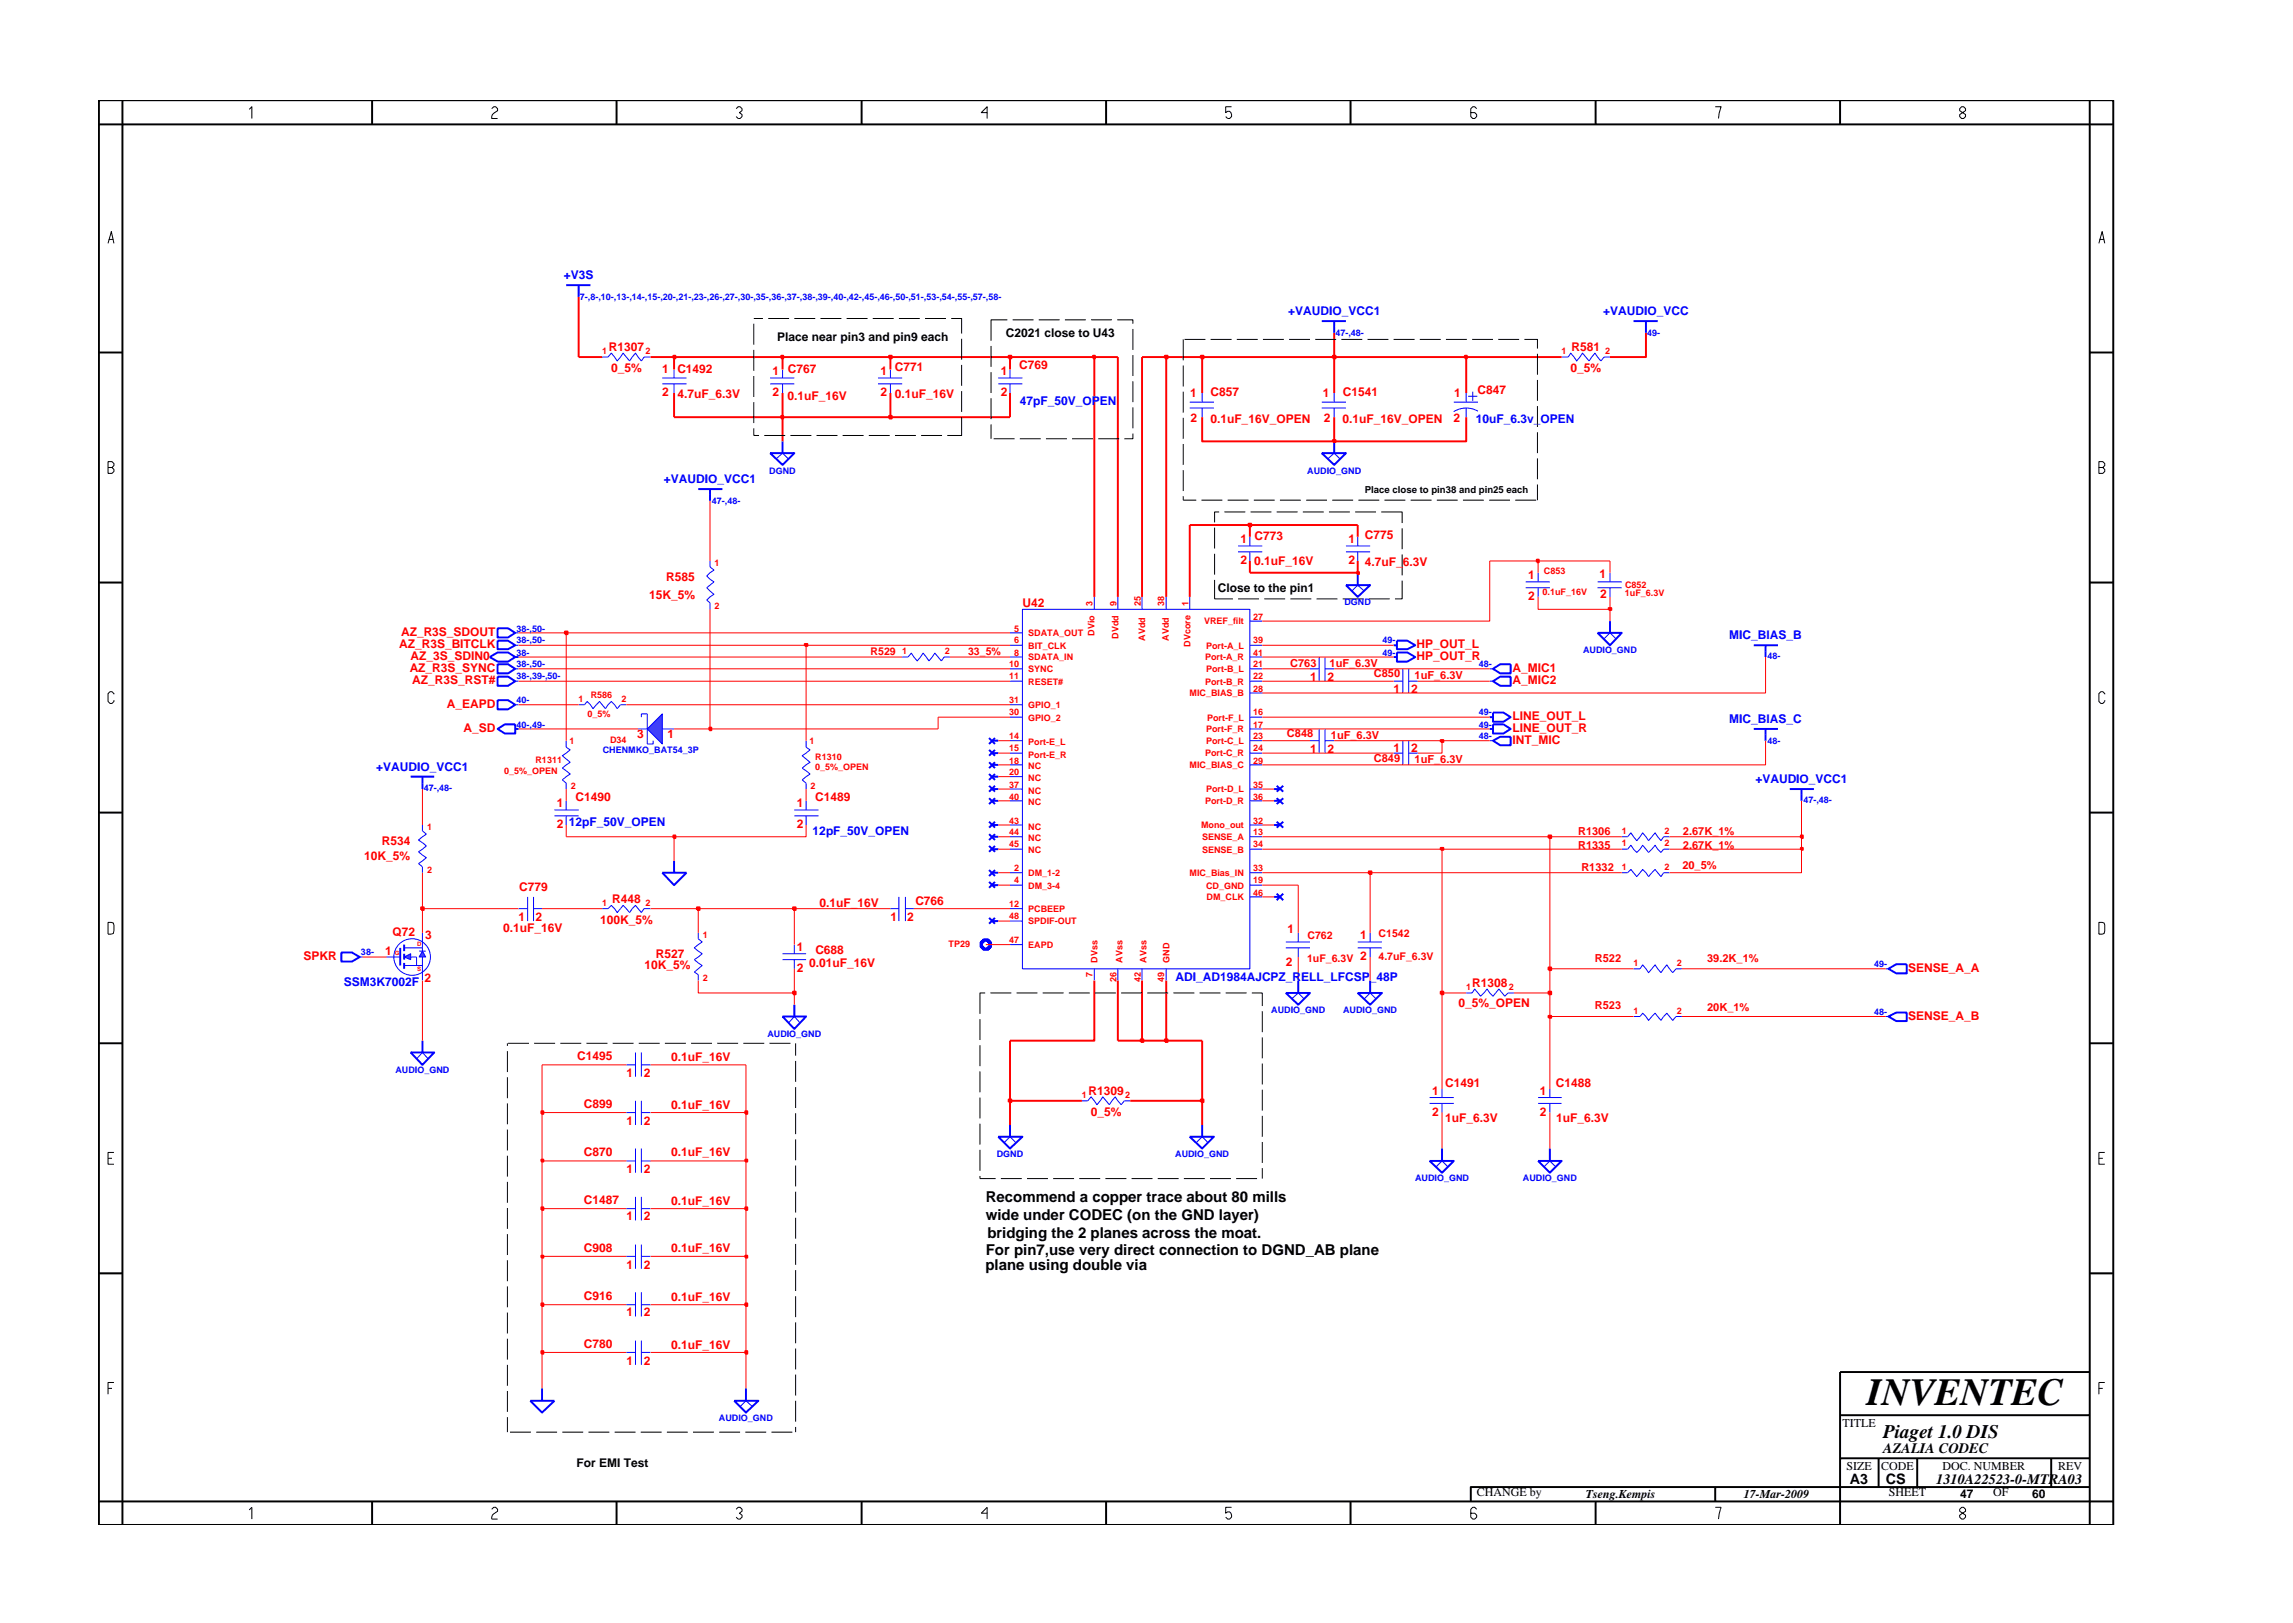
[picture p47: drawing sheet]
<svg xmlns="http://www.w3.org/2000/svg" width="297mm" height="210mm" viewBox="0 0 297 210" stroke-linecap="round" stroke-linejoin="round" font-family="sans-serif">
<defs><g id="words">
<text font-size="5" x="241.8" y="182">INVENTEC</text>
<text font-size="2.5" x="244" y="186.3">Piaget 1.0 DIS</text>
<g font-size="1.9">
<text x="127.7" y="155.8">Recommend a copper trace about 80 mills</text>
<text x="127.7" y="158.1">wide under CODEC (on the GND layer)</text>
<text x="127.9" y="160.4">bridging the 2 planes across the moat.</text>
<text x="127.7" y="164.5">plane using double via</text>
<text x="127.7" y="162.6">For pin7,use very direct connection to DGND_AB plane</text>
<text x="244" y="188.2">AZALIA CODEC</text>
<text x="239.6" y="192.2">A3</text>
<text x="244.3" y="192.3">CS</text>
<text x="250.8" y="192.2">1310A22523-0-MTRA03</text>
</g>
<g font-size="1.6" fill="#00f">
<text x="73" y="36.2">+V3S</text>
<text x="166.9" y="40.8">+VAUDIO_VCC1</text>
<text x="207.7" y="40.8">+VAUDIO_VCC</text>
<text x="132.1" y="52.4">47pF_50V_OPEN</text>
<text x="191.2" y="54.8">10uF_6.3v_OPEN</text>
<text x="86" y="62.6">+VAUDIO_VCC1</text>
<text x="224" y="82.7">MIC_BIAS_B</text>
<text x="224" y="93.7">MIC_BIAS_C</text>
<text x="48.7" y="99.8">+VAUDIO_VCC1</text>
<text x="227.4" y="101.5">+VAUDIO_VCC1</text>
<text x="73.7" y="107">12pF_50V_OPEN</text>
<text x="105.3" y="108.2">12pF_50V_OPEN</text>
<text x="44.5" y="127.7">SSM3K7002F</text>
<text x="152.3" y="127">ADI_AD1984AJCPZ_RELL_LFCSP_48P</text>
</g>
<g font-size="1.6" fill="#f00">
<text x="78.9" y="45.5">R1307</text>
<text x="132" y="47.8">C769</text>
<text x="203.6" y="45.5">R581</text>
<text x="79.2" y="48.2">0_5%</text>
<text x="85.8" y="48.3">1</text>
<text x="85.8" y="51.3">2</text>
<text x="87.7" y="48.4">C1492</text>
<text x="87.7" y="51.6">4.7uF_6.3V</text>
<text x="100.1" y="48.6">1</text>
<text x="100.1" y="51.3">2</text>
<text x="102" y="51.8">0.1uF_16V</text>
<text x="102.1" y="48.3">C767</text>
<text x="114.1" y="48.6">1</text>
<text x="114.1" y="51.3">2</text>
<text x="115.9" y="51.6">0.1uF_16V</text>
<text x="115.9" y="48.1">C771</text>
<text x="129.6" y="48.6">1</text>
<text x="129.6" y="51.3">2</text>
<text x="154.2" y="51.4">1</text>
<text x="156.8" y="51.3">C857</text>
<text x="171.4" y="51.4">1</text>
<text x="173.9" y="51.3">C1541</text>
<text x="188.4" y="51.4">1</text>
<text x="191.4" y="51.1">C847</text>
<text x="203.4" y="48.2">0_5%</text>
<text x="154.2" y="54.6">2</text>
<text x="156.8" y="54.8">0.1uF_16V_OPEN</text>
<text x="171.5" y="54.6">2</text>
<text x="173.9" y="54.8">0.1uF_16V_OPEN</text>
<text x="188.3" y="54.6">2</text>
<text x="160.7" y="70.4">1</text>
<text x="162.5" y="69.9">C773</text>
<text x="174.7" y="70.4">1</text>
<text x="176.8" y="69.9">C775</text>
<text x="84.1" y="77.6">15K_5%</text>
<text x="86.3" y="75.3">R585</text>
<text x="160.7" y="73.1">2</text>
<text x="162.5" y="73.2">0.1uF_16V</text>
<text x="174.7" y="73.1">2</text>
<text x="176.8" y="73.3">4.7uF_6.3V</text>
<text x="198" y="75">1</text>
<text x="198" y="77.7">2</text>
<text x="207.2" y="74.9">1</text>
<text x="207.3" y="77.5">2</text>
<text x="51.7" y="83.9">AZ_R3S_BITCLK</text>
<text x="51.9" y="82.4">AZ_R3S_SDOUT</text>
<text x="132.4" y="78.7">U42</text>
<text x="183.5" y="83.9">HP_OUT_L</text>
<text x="53.1" y="87.1">AZ_R3S_SYNC</text>
<text x="53.2" y="85.5">AZ_3S_SDIN0</text>
<text x="53.4" y="88.6">AZ_R3S_RST#</text>
<text x="169.7" y="88.3">1</text>
<text x="172" y="88.3">2</text>
<text x="180.5" y="89.8">1</text>
<text x="182.8" y="89.8">2</text>
<text x="183.5" y="85.5">HP_OUT_R</text>
<text x="195.9" y="87.1">A_MIC1</text>
<text x="195.9" y="88.6">A_MIC2</text>
<text x="57.9" y="91.7">A_EAPD</text>
<text x="60.1" y="94.8">A_SD</text>
<text x="82.6" y="95.6">3</text>
<text x="86.5" y="95.6">1</text>
<text x="195.9" y="93.2">LINE_OUT_L</text>
<text x="195.9" y="94.8">LINE_OUT_R</text>
<text x="169.7" y="97.6">1</text>
<text x="172" y="97.6">2</text>
<text x="180.5" y="97.4">1</text>
<text x="182.8" y="97.4">2</text>
<text x="195.9" y="96.4">INT_MIC</text>
<text x="72.1" y="104.5">1</text>
<text x="72.1" y="107.3">2</text>
<text x="74.5" y="103.7">C1490</text>
<text x="103.2" y="107.3">2</text>
<text x="103.2" y="104.5">1</text>
<text x="105.6" y="103.7">C1489</text>
<text x="47.2" y="111.4">10K_5%</text>
<text x="49.5" y="109.5">R534</text>
<text x="67.2" y="119.3">1</text>
<text x="67.3" y="115.5">C779</text>
<text x="69.4" y="119.3">2</text>
<text x="77.7" y="119.7">100K_5%</text>
<text x="79.3" y="117">R448</text>
<text x="106.2" y="117.5">0.1uF_16V</text>
<text x="115.3" y="119.3">1</text>
<text x="117.5" y="119.3">2</text>
<text x="118.6" y="117.3">C766</text>
<text x="39.3" y="124.3">SPKR</text>
<text x="49.9" y="123.7">1</text>
<text x="50.9" y="121.3">Q72</text>
<text x="55.1" y="121.7">3</text>
<text x="65.2" y="120.8">0.1uF_16V</text>
<text x="83.5" y="125.6">10K_5%</text>
<text x="84.9" y="124.1">R527</text>
<text x="103.2" y="123.2">1</text>
<text x="103.2" y="125.9">2</text>
<text x="104.8" y="125.2">0.01uF_16V</text>
<text x="105.6" y="123.5">C688</text>
<text x="166.6" y="125.1">2</text>
<text x="166.8" y="120.8">1</text>
<text x="176.2" y="121.6">1</text>
<text x="176.2" y="124.4">2</text>
<text x="247.2" y="125.9">SENSE_A_A</text>
<text x="55" y="127.2">2</text>
<text x="189" y="130.4">0_5%_OPEN</text>
<text x="190.7" y="127.9">R1308</text>
<text x="74.8" y="137.3">C1495</text>
<text x="86.9" y="137.4">0.1uF_16V</text>
<text x="247.2" y="132.1">SENSE_A_B</text>
<text x="75.6" y="143.5">C899</text>
<text x="81.1" y="139.5">1</text>
<text x="83.4" y="139.5">2</text>
<text x="86.9" y="143.6">0.1uF_16V</text>
<text x="141" y="141.8">R1309</text>
<text x="185.5" y="141.8">1</text>
<text x="187.2" y="140.8">C1491</text>
<text x="199.5" y="141.8">1</text>
<text x="201.5" y="140.8">C1488</text>
<text x="75.6" y="149.8">C870</text>
<text x="81.1" y="145.7">1</text>
<text x="83.4" y="145.7">2</text>
<text x="86.9" y="149.8">0.1uF_16V</text>
<text x="141.3" y="144.6">0_5%</text>
<text x="185.5" y="144.5">2</text>
<text x="187.2" y="145.4">1uF_6.3V</text>
<text x="199.5" y="144.5">2</text>
<text x="201.6" y="145.4">1uF_6.3V</text>
<text x="75.6" y="156">C1487</text>
<text x="81.1" y="151.9">1</text>
<text x="83.4" y="151.9">2</text>
<text x="81.1" y="158.1">1</text>
<text x="83.4" y="158.1">2</text>
<text x="86.9" y="156.1">0.1uF_16V</text>
<text x="75.6" y="162.1">C908</text>
<text x="81.1" y="164.4">1</text>
<text x="83.4" y="164.4">2</text>
<text x="86.9" y="162.2">0.1uF_16V</text>
<text x="75.6" y="168.4">C916</text>
<text x="81.1" y="170.5">1</text>
<text x="83.4" y="170.5">2</text>
<text x="86.9" y="168.5">0.1uF_16V</text>
<text x="75.6" y="174.6">C780</text>
<text x="81.1" y="176.8">1</text>
<text x="83.4" y="176.8">2</text>
<text x="86.9" y="174.7">0.1uF_16V</text>
</g>
<g font-size="1.6">
<text x="100.7" y="44.1">Place near pin3 and pin9 each</text>
<text x="130.3" y="43.7">C2021 close to U43</text>
<text x="157.8" y="76.7">Close to the pin1</text>
<text x="238.7" y="184.8">TITLE</text>
<text x="74.7" y="190">For EMI Test</text>
<text x="239.2" y="190.4">SIZE</text>
<text x="243.7" y="190.4">CODE</text>
<text x="251.6" y="190.4">DOC. NUMBER</text>
<text x="266.6" y="190.4">REV</text>
<text x="191.3" y="193.9">CHANGE by</text>
<text x="205.4" y="194.1">Tseng.Kempis</text>
<text x="225.9" y="194.1">17-Mar-2009</text>
<text x="244.7" y="193.9">SHEET</text>
<text x="253.9" y="194.1">47</text>
<text x="258.2" y="193.9">OF</text>
<text x="263.3" y="194.1">60</text>
</g>
<g font-size="1.4" fill="#f00">
<text x="112.8" y="84.9">R529</text>
<text x="125.4" y="84.9">33_5%</text>
<text x="167.1" y="86.4">C763</text>
<text x="172.2" y="86.4">1uF_6.3V</text>
<text x="178" y="87.7">C850</text>
<text x="183.2" y="88">1uF_6.3V</text>
<text x="166.7" y="95.5">C848</text>
<text x="172.4" y="95.8">1uF_6.3V</text>
<text x="178" y="98.7">C849</text>
<text x="183.2" y="98.8">1uF_6.3V</text>
<text x="204.4" y="109.9">R1335</text>
<text x="204.4" y="108.2">R1306</text>
<text x="204.8" y="112.8">R1332</text>
<text x="217.9" y="112.6">20_5%</text>
<text x="218" y="109.9">2.67K_1%</text>
<text x="218" y="108.2">2.67K_1%</text>
<text x="169.3" y="124.7">1uF_6.3V</text>
<text x="169.4" y="121.6">C762</text>
<text x="178.6" y="124.4">4.7uF_6.3V</text>
<text x="178.6" y="121.4">C1542</text>
<text x="206.6" y="124.6">R522</text>
<text x="221.1" y="124.7">39.2K_1%</text>
<text x="206.6" y="130.8">R523</text>
<text x="221.1" y="130.9">20K_1%</text>
</g>
<g font-size="1.2" fill="#00f">
<text x="75.1" y="38.8">7-,8-,10-,13-,14-,15-,20-,21-,23-,26-,27-,30-,35-,36-,37-,38-,39-,40-,42-,45-,46-,50-,51-,53-,54-,55-,57-,58-</text>
<text x="173" y="43.5">47-,48-</text>
<text x="213.4" y="43.5">49-</text>
<text x="92.2" y="65.3">47-,48-</text>
<text x="99.7" y="61.4">DGND</text>
<text x="169.3" y="61.4">AUDIO_GND</text>
<text x="66.9" y="83.3">38-,50-</text>
<text x="66.9" y="81.8">38-,50-</text>
<text x="174.2" y="78.4">DGND</text>
<text x="179.1" y="83.3">49-</text>
<text x="66.9" y="84.9">38-</text>
<text x="66.9" y="86.5">38-,50-</text>
<text x="66.9" y="88">38-,39-,50-</text>
<text x="179.1" y="84.9">49-</text>
<text x="191.6" y="86.5">48-</text>
<text x="205.1" y="84.6">AUDIO_GND</text>
<text x="229" y="85.4">48-</text>
<text x="66.9" y="91.1">40-</text>
<text x="66.9" y="94.3">40-,49-</text>
<text x="191.6" y="92.7">49-</text>
<text x="191.6" y="94.3">49-</text>
<text x="191.6" y="95.8">48-</text>
<text x="78.1" y="97.6">CHENMKO_BAT54_3P</text>
<text x="229" y="96.3">48-</text>
<text x="54.9" y="102.5">47-,48-</text>
<text x="233.6" y="104">47-,48-</text>
<text x="46.8" y="123.7">38-</text>
<text x="242.8" y="125.3">49-</text>
<text x="164.7" y="131.2">AUDIO_GND</text>
<text x="174" y="131.2">AUDIO_GND</text>
<text x="242.8" y="131.5">48-</text>
<text x="99.4" y="134.3">AUDIO_GND</text>
<text x="51.2" y="139">AUDIO_GND</text>
<text x="129.1" y="149.9">DGND</text>
<text x="152.2" y="149.9">AUDIO_GND</text>
<text x="183.3" y="153">AUDIO_GND</text>
<text x="197.3" y="153">AUDIO_GND</text>
<text x="93.1" y="184">AUDIO_GND</text>
</g>
<g font-size="1.2" fill="#f00">
<text x="78" y="45.9">1</text>
<text x="83.6" y="45.9">2</text>
<text x="202.3" y="45.9">1</text>
<text x="207.9" y="45.9">2</text>
<text x="92.6" y="73.4">1</text>
<text x="199.8" y="77">0.1uF_16V</text>
<text x="200" y="74.3">C853</text>
<text x="210.5" y="77.3">1uF_6.3V</text>
<text x="210.5" y="76.1">C852</text>
<text x="92.6" y="78.9">2</text>
<text x="131.4" y="83.3">6</text>
<text x="131.4" y="81.8">5</text>
<text x="133.2" y="82.4">SDATA_OUT</text>
<text x="141.5" y="78.5" transform="rotate(-90 141.5 78.5)">3</text>
<text x="141.8" y="82.4" transform="rotate(-90 141.8 82.4)">DVio</text>
<text x="144.6" y="78.5" transform="rotate(-90 144.6 78.5)">9</text>
<text x="144.9" y="82.7" transform="rotate(-90 144.9 82.7)">DVdd</text>
<text x="147.8" y="78.5" transform="rotate(-90 147.8 78.5)">25</text>
<text x="148.4" y="83" transform="rotate(-90 148.4 83)">AVdd</text>
<text x="150.8" y="78.5" transform="rotate(-90 150.8 78.5)">38</text>
<text x="151.4" y="83" transform="rotate(-90 151.4 83)">AVdd</text>
<text x="154" y="78.5" transform="rotate(-90 154 78.5)">1</text>
<text x="154.2" y="83.8" transform="rotate(-90 154.2 83.8)">DVcore</text>
<text x="156" y="80.9">VREF_filt</text>
<text x="162.3" y="80.3">27</text>
<text x="162.3" y="83.3">39</text>
<text x="116.9" y="84.7">1</text>
<text x="122.4" y="84.7">2</text>
<text x="130.7" y="88">11</text>
<text x="130.7" y="86.5">10</text>
<text x="131.4" y="84.9">8</text>
<text x="133.2" y="84">BIT_CLK</text>
<text x="133.2" y="88.7">RESET#</text>
<text x="133.2" y="85.6">SDATA_IN</text>
<text x="133.2" y="87.1">SYNC</text>
<text x="156.1" y="85.6">Port-A_R</text>
<text x="156.1" y="88.7">Port-B_R</text>
<text x="156.2" y="84">Port-A_L</text>
<text x="156.2" y="87.1">Port-B_L</text>
<text x="162.3" y="89.6">28</text>
<text x="162.3" y="84.9">41</text>
<text x="162.3" y="86.5">21</text>
<text x="162.3" y="88">22</text>
<text x="75" y="91">1</text>
<text x="76.1" y="92.9">0_5%</text>
<text x="76.5" y="90.5">R586</text>
<text x="80.5" y="91">2</text>
<text x="130.7" y="91.1">31</text>
<text x="130.7" y="92.7">30</text>
<text x="130.7" y="95.8">14</text>
<text x="133.2" y="91.7">GPIO_1</text>
<text x="133.2" y="93.3">GPIO_2</text>
<text x="154.1" y="90.2">MIC_BIAS_B</text>
<text x="156.2" y="94.9">Port-F_R</text>
<text x="156.4" y="93.3">Port-F_L</text>
<text x="162.3" y="92.7">16</text>
<text x="162.3" y="94.3">17</text>
<text x="162.3" y="95.8">23</text>
<text x="65.3" y="100.3">0_5%_OPEN</text>
<text x="69.4" y="98.8">R1311</text>
<text x="73.8" y="96.3">1</text>
<text x="79" y="96.2">D34</text>
<text x="104.8" y="96.3">1</text>
<text x="105.6" y="98.5">R1310</text>
<text x="105.6" y="99.8">0_5%_OPEN</text>
<text x="130.7" y="97.3">15</text>
<text x="130.7" y="98.9">18</text>
<text x="130.7" y="100.4">20</text>
<text x="133.2" y="96.5">Port-E_L</text>
<text x="133.2" y="98.2">Port-E_R</text>
<text x="133.2" y="99.7">NC</text>
<text x="133.2" y="101.2">NC</text>
<text x="154.1" y="99.5">MIC_BIAS_C</text>
<text x="156.1" y="98">Port-C_R</text>
<text x="156.2" y="96.4">Port-C_L</text>
<text x="162.3" y="98.9">29</text>
<text x="162.3" y="97.3">24</text>
<text x="55.3" y="107.6">1</text>
<text x="73.9" y="102.2">2</text>
<text x="105" y="102.2">2</text>
<text x="130.7" y="106.7">43</text>
<text x="130.7" y="102.1">37</text>
<text x="130.7" y="103.6">40</text>
<text x="133.2" y="104.3">NC</text>
<text x="133.2" y="107.5">NC</text>
<text x="133.2" y="102.8">NC</text>
<text x="155.6" y="107.3">Mono_out</text>
<text x="156.1" y="104.2">Port-D_R</text>
<text x="156.2" y="102.7">Port-D_L</text>
<text x="162.3" y="103.6">36</text>
<text x="162.3" y="106.7">32</text>
<text x="162.3" y="102.1">35</text>
<text x="55.3" y="113.1">2</text>
<text x="130.7" y="108.2">44</text>
<text x="130.7" y="109.8">45</text>
<text x="131.4" y="112.9">2</text>
<text x="133.2" y="109">NC</text>
<text x="133.2" y="110.5">NC</text>
<text x="133.2" y="113.5">DM_1-2</text>
<text x="154.1" y="113.5">MIC_Bias_IN</text>
<text x="155.7" y="108.8">SENSE_A</text>
<text x="155.7" y="110.4">SENSE_B</text>
<text x="162.3" y="108.2">13</text>
<text x="162.3" y="109.8">34</text>
<text x="162.3" y="112.9">33</text>
<text x="210.1" y="112.7">1</text>
<text x="210.1" y="109.6">1</text>
<text x="210.1" y="108.1">1</text>
<text x="215.6" y="112.7">2</text>
<text x="215.6" y="109.6">2</text>
<text x="215.6" y="108.1">2</text>
<text x="78" y="117.4">1</text>
<text x="83.6" y="117.4">2</text>
<text x="130.7" y="119.1">48</text>
<text x="130.7" y="117.5">12</text>
<text x="131.4" y="114.4">4</text>
<text x="133.2" y="115.1">DM_3-4</text>
<text x="133.2" y="119.8">SPDIF-OUT</text>
<text x="133.2" y="118.2">PCBEEP</text>
<text x="156.2" y="115.1">CD_GND</text>
<text x="156.3" y="116.6">DM_CLK</text>
<text x="162.3" y="114.4">19</text>
<text x="162.3" y="116">46</text>
<text x="91" y="121.6">1</text>
<text x="122.9" y="122.7">TP29</text>
<text x="130.7" y="122.2">47</text>
<text x="133.2" y="122.8">EAPD</text>
<text x="142.2" y="124.7" transform="rotate(-90 142.2 124.7)">DVss</text>
<text x="145.4" y="124.7" transform="rotate(-90 145.4 124.7)">AVss</text>
<text x="148.5" y="124.7" transform="rotate(-90 148.5 124.7)">AVss</text>
<text x="151.5" y="124.7" transform="rotate(-90 151.5 124.7)">GND</text>
<text x="211.6" y="125.1">1</text>
<text x="217.2" y="125.1">2</text>
<text x="91" y="127">2</text>
<text x="141.5" y="126.6" transform="rotate(-90 141.5 126.6)">7</text>
<text x="144.6" y="127.2" transform="rotate(-90 144.6 127.2)">26</text>
<text x="147.8" y="127.2" transform="rotate(-90 147.8 127.2)">42</text>
<text x="150.8" y="127.2" transform="rotate(-90 150.8 127.2)">49</text>
<text x="189.9" y="128.2">1</text>
<text x="195.5" y="128.2">2</text>
<text x="211.6" y="131.3">1</text>
<text x="217.2" y="131.3">2</text>
<text x="140.2" y="142.2">1</text>
<text x="145.8" y="142.2">2</text>
</g>
<text font-size="1.2" x="176.8" y="63.8">Place close to pin38 and pin25 each</text>
<g font-size=".8" fill="#f00">
<text x="51.2" y="123.8">G</text>
<text x="54" y="125.8">S</text>
<text x="54" y="122.6">D</text>
</g>
</g></defs>
<g fill="none" stroke="#00f" stroke-width=".13">
<path d="M100.5 59.5l.9-.8 .7 .8M207 76.1h3.1M207 75.4h3.1M208.6 74.2v1.2M208.6 76.1v1.2M71.8 104.9h3.2M71.8 105.7h3.2M73.3 103.7v1.2M73.3 105.7v1.2M50.1 124h1.7M176.7 129.4l.8-.8 .8 .8M211.6 125.5h.9l.3-.5 .8 1 .8-1 .8 1 .7-1 .8 1 .4-.5h.8"/>
<path d="M155 148l.7-.7 .8 .7M186 151.2l.8-.8 .8 .8"/>
</g>
<g fill="none" stroke="#00f" stroke-width=".25">
<path d="M99.8 58.7h3.1l-1.5 1.5zM101.4 57.2v1.5M193 92.9h.4M193.4 92.3h1.4l.9 .6-.9 .6h-1.4zM128.1 103.4l.8 .8M128.6 103.7h.7M128.9 103.4l-.8 .8M51.8 122.8v2.3M175.9 128.6h3.1l-1.5 1.6zM177.5 127v1.6M154.1 147.3h3.2l-1.6 1.5zM155.7 145.7v1.6"/>
<path d="M185.2 150.4h3.1l-1.5 1.5zM186.8 148.8v1.6"/>
</g>
<path d="M54.7 123.2l.4 .8h-.8z" fill="#3c3cc8"/>
<path d="M54.3 123.2h.8M54.7 123.2l.4 .8h-.8z" fill="none" stroke="#00f" stroke-width=".13"/>
<path d="M52.4 124l.8-.4v.7z" fill="#3c3cc8"/>
<g fill="none" stroke="#00f" stroke-width=".13">
<path d="M85.8 49h3.1M85.8 49.7h3.1M87.3 47.9v1.1M87.3 49.7v1.2M129.3 49h3.1M129.3 49.7h3.1M130.8 47.9v1.1M130.8 49.7v1.2M154.1 52.9h3.2M154.1 52.1h3.2M155.7 50.9v1.2M155.7 52.9v1.1"/>
<path d="M172 59.5l.8-.8 .8 .8M188.3 52.1h3.2M189.9 50.9v1.2M189.9 52.9v1.1M190.2 51.3h1.2M190.8 50.7v1.2M191.5 53.3a3 3 0 0 0-3.2 0M202.3 46.3h.8l.4-.6 .7 1.1 .8-1.1 .9 1.1 .7-1.1 .8 1.1 .4-.5h.8M132.4 78.9h29.5v46.6h-29.5zM141.8 77.3v1.6M144.8 77.3v1.6M147.9 77.3v1.6"/>
<path d="M151.1 77.3v1.6M154.1 77.3v1.6M160.4 70.7h3.1M160.4 71.5h3.1M161.9 69.5v1.2M161.9 71.5v1.2M174.4 70.7h3.1M174.4 71.5h3.1M175.9 69.5v1.2M175.9 71.5v1.2M197.6 76.1h3.2M197.6 75.4h3.2"/>
<path d="M199.2 74.2v1.2M199.2 76.1v1.2M66.7 88.3h.5M66.7 86.6h.5M66.7 82h.5M66.7 91.3h.5M66.7 83.6h.5M73.3 96v.8l.6 .3-1.1 .8 1.1 .8-1.1 .8 1.1 .8-1.1 .7 .5 .5v.7M75 91.3h.7l.4-.4 .7 .9 .9-.9 .7 .9 .8-.9 .8 .9 .4-.5h.7M82.7 94.4h1.1M83.8 92.5v3.9M85.8 94.4h1.5"/>
<path d="M116.9 85.1h.7l.5-.5 .7 1 .8-1 .7 1 .8-1 .8 1 .4-.5h.7M130.8 82h1.6M130.8 96h1.6M130.8 86.6h1.6M130.8 91.3h1.6M130.8 83.6h1.6M130.8 99.1h1.6M130.8 88.3h1.6M130.8 85.1h1.6M130.8 97.6h1.6M130.8 92.9h1.6M161.9 96h1.6"/>
<path d="M161.9 88.3h1.6M161.9 85.1h1.6M161.9 92.9h1.6M161.9 99.1h1.6M161.9 86.6h1.6M161.9 97.6h1.6M161.9 80.5h1.6M161.9 83.6h1.6M161.9 89.8h1.6M161.9 94.4h1.6M169.7 96h1.2M170.9 94.4v3.2"/>
<path d="M171.6 96h1.2M171.6 94.4v3.2M180.5 88.3h1.2M180.5 97.6h1.2M181.7 86.6v3.2M181.7 96v3.1M182.5 88.3h1.2M182.5 86.6v3.2M182.5 96v3.1M182.5 97.6h1.2M193 96h.4M207.8 82.7l.8-.7 .7 .7"/>
<path d="M54.7 106.9v.7l.5 .5-1 .7 1 .8-1 .7 1 .8-1 .8 .5 .4v.8M67.2 117.7h1.2M68.4 116.2v3.1M69.1 117.7h1.1M69.1 116.2v3.1M115.3 117.7h1.1M116.4 116.2v3.1M117.3 117.7h1.1M117.3 116.2v3.1M130.8 108.4h1.6M130.8 117.7h1.6M130.8 102.2h1.6"/>
<path d="M130.8 113.1h1.6M130.8 110h1.6M130.8 100.6h1.6M130.8 103.7h1.6M130.8 114.7h1.6M130.8 119.3h1.6M130.8 106.9h1.6M161.9 108.4h1.6M161.9 103.7h1.6M161.9 113.1h1.6M161.9 116.2h1.6M161.9 110h1.6"/>
<path d="M161.9 102.2h1.6M161.9 114.7h1.6M161.9 106.9h1.6M210.1 110h.7l.5-.5 .7 .9 .8-.9 .8 .9 .8-.9 .8 .9 .3-.4h.8M210.1 108.4h.7l.5-.5 .7 1 .8-1 .8 1 .8-1 .8 1 .3-.5h.8M52.4 122.8h2.3M52.4 124l.8-.4v.7zM52.4 125.1h2.3M53.2 124h.8v1.1M54 137.2l.7-.9 .8 .9M54.7 120.8v2.4M54.7 124v3"/>
<path d="M101.4 123.6h3M101.4 124.3h3M102.1 132.5l.8-.8 .8 .8M102.9 122.4v1.2M102.9 124.3v1.2M130.8 122.4h1.6M141.8 125.5v1.5M144.8 125.5v1.5M147.9 125.5v1.5M151.1 125.5v1.5M166.6 122.8h3.1M166.6 122h3.1"/>
<path d="M168.2 120.8v1.2M168.2 122.8v1.2M175.9 122.8h3.1M175.9 122h3.1M177.5 120.8v1.2M177.5 122.8v1.2M189.9 128.6h.8l.3-.5 .8 1 .8-1 .8 1 .8-1 .7 1 .5-.5h.7M244.3 131.7h.3M244.3 125.5h.3M81.1 150.4h1.2M81.1 156.6h1.2M81.1 144.1h1.2"/>
<path d="M82.3 148.8v3.1M82.3 155.1v3M82.3 142.6v3.1M83.1 148.8v3.1M83.1 155.1v3M83.1 150.4h1.2M83.1 156.6h1.2M83.1 142.6v3.1M83.1 144.1h1.2M140.2 142.6h.7l.4-.5 .8 1 .8-1 .8 1 .8-1 .7 1 .5-.5h.7M185.2 142.9h3.1M185.2 142.2h3.1"/>
<path d="M186.8 141.1v1.1M186.8 142.9v1.2M81.1 175.2h1.2M81.1 169h1.2M81.1 162.8h1.2M82.3 167.4v3.1M82.3 173.7v3.1M82.3 161.2v3.2M83.1 175.2h1.2M83.1 167.4v3.1M83.1 173.7v3.1M83.1 169h1.2"/>
<path d="M83.1 161.2v3.2M83.1 162.8h1.2"/>
<circle cx="53.4" cy="124" r="2.37"/>
</g>
<g fill="none" stroke="#00f" stroke-width=".25">
<path d="M171.2 58.7h3.2l-1.6 1.5zM172.8 57.2v1.5M211.6 41.6h3.1M213.2 41.6v1.5M90.5 63.4h3.1M92 63.4v1.5M64.5 86h1.3l.9 .6-.9 .6h-1.3zM64.5 81.4h1.3l.9 .6-.9 .6h-1.3zM64.5 87.7h1.3l.9 .6-.9 .5h-1.3zM64.5 94.4l.9-.6h1.3v1.2h-1.3zM64.5 90.7h1.3l.9 .6-.9 .6h-1.3zM64.5 83h1.3l.9 .6-.9 .5h-1.3z"/>
<path d="M66.7 94.4h.5M128.1 97.1l.8 .8M128.6 97.6h.7M128.9 97.1l-.8 .8M180.5 83.6h.5M180.5 85.1h.5M181 83h1.3l1 .6-1 .5h-1.3zM181 84.5h1.3l1 .6-1 .6h-1.3zM193 94.4h.4M193.4 93.8h1.4l.9 .6-.9 .6h-1.4zM193.4 96l.9-.6h1.4v1.1h-1.4zM207 82h3.1l-1.5 1.6z"/>
<path d="M208.6 80.5v1.5M227.2 94.4h3.1M227.2 83.6h3.1M228.7 83.6v1.5M228.7 94.4v1.6M128.1 112.7l.8 .8M128.1 100.3l.8 .7M128.1 109.6l.8 .7M128.1 108.1l.8 .7M128.1 106.5l.8 .7M128.1 118.9l.8 .8M128.1 114.2l.8 .8"/>
<path d="M128.6 113.1h.7M128.6 100.6h.7M128.6 110h.7M128.6 108.4h.7M128.6 106.9h.7M128.6 119.3h.7M128.6 114.7h.7M128.9 112.7l-.8 .8M128.9 100.3l-.8 .7M128.9 109.6l-.8 .7M128.9 108.1l-.8 .7M128.9 106.5l-.8 .7"/>
<path d="M128.9 118.9l-.8 .8M128.9 114.2l-.8 .8M165 106.9h.8M165 103.7h.8M165 116.2h.8M165.4 103.4l.8 .8M165.4 115.8l.8 .8M165.4 106.5l.8 .7M166.2 103.4l-.8 .8M166.2 115.8l-.8 .8M166.2 106.5l-.8 .7M52.4 122.4v.8"/>
<path d="M52.4 123.6v.7M52.4 124.7v.8M53.2 136.3h3l-1.5 1.7zM54.7 134.8v1.5M101.4 131.7h3l-1.5 1.6zM102.9 130.2v1.5M244.6 125.5l1-.6h1.4v1.2h-1.4zM244.6 131.7l1-.5h1.4v1.1h-1.4zM70.2 179.9v1.6M68.7 181.5h3.1l-1.6 1.5z"/>
</g>
<path d="M85.8 92.5v3.9l-2-2z" fill="#3c3cc8"/>
<g fill="none" stroke="#00f" stroke-width=".13">
<path d="M78 46.3h.8l.4-.6 .8 1.1 .7-1.1 .9 1.1 .7-1.1 .8 1.1 .3-.5h.9M99.8 49.7h3.1M99.8 49h3.1M101.4 47.9v1.1M101.4 49.7v1.2M113.7 49.7h3.2M113.7 49h3.2M115.3 47.9v1.1M115.3 49.7v1.2M171.2 52.9h3.2M171.2 52.1h3.2M172.8 50.9v1.2"/>
<path d="M172.8 52.9v1.1M92 72.7v.7l.5 .5-.9 .7 .9 .8-.9 .7 .9 .9-.9 .8 .4 .3v.8M175.1 76.6l.8-.8 .8 .8M83.8 92.5h-.7v.4M84.6 96v.4h-.8M85.8 92.5v3.9l-2-2zM104.4 96v.8l.5 .3-1 .8 1 .8-1 .8 1 .8-1 .7 .5 .5v.7M169.7 86.6h1.2M170.9 85.1v3.2M171.6 86.6h1.2M171.6 85.1v3.2M193 88.3h.4"/>
<path d="M193 86.6h.4M78 117.7h.8l.4-.4 .8 .9 .7-.9 .9 .9 .7-.9 .8 .9 .3-.5h.9M102.9 104.9h3.1M102.9 105.7h3.1M104.4 103.7v1.2M104.4 105.7v1.2M210.1 113.1h.7l.5-.5 .7 1 .8-1 .8 1 .8-1 .8 1 .3-.5h.8M46.6 124h.3M81.1 138h1.2M82.3 136.3v3.2M83.1 138h1.2M83.1 136.3v3.2"/>
<path d="M90.5 120.8v.8l.5 .4-1.1 .8 1.1 .8-1.1 .7 1.1 .8-1.1 .8 .6 .4v.7M167.3 129.4l.9-.8 .7 .8M211.6 131.7h.9l.3-.4 .8 .9 .8-.9 .8 .9 .7-.9 .8 .9 .4-.5h.8M130.1 148l.7-.7 .8 .7M199.2 142.2h3.1M199.2 142.9h3.1M200 151.2l.8-.8 .7 .8M200.8 141.1v1.1M200.8 142.9v1.2M95.9 182.2l.7-.7 .9 .7"/>
</g>
<g fill="none" stroke="#00f" stroke-width=".25">
<path d="M73.3 36.9h3.2M75 36.9v1.6M171.2 41.6h3.2M172.8 41.6v1.5M174.4 75.8h3.1l-1.6 1.5zM175.9 74.2v1.6M63.4 85.1l1.1-.6h1.3l.9 .6-.9 .6h-1.3zM66.7 85.1h.5M128.1 98.7l.8 .8M128.1 95.6l.8 .8M128.6 99.1h.7M128.6 96h.7"/>
<path d="M128.9 98.7l-.8 .8M128.9 95.6l-.8 .8M193.4 86.6l.9-.6h1.4v1.2h-1.4zM193.4 88.3l.9-.6h1.4v1.1h-1.4zM53.2 100.6h3M54.7 100.6v1.6M85.8 113.1h3.1l-1.6 1.6zM87.3 111.5v1.6M128.1 101.8l.8 .8M128.6 102.2h.7M128.9 101.8l-.8 .8M165 102.2h.8"/>
<path d="M165.4 101.8l.8 .8M166.2 101.8l-.8 .8M231.8 102.2h3.2M233.4 102.2v1.5M44.2 123.4h1.4l1 .6-1 .6h-1.4zM166.6 128.6h3.1l-1.5 1.6zM168.2 127v1.6M129.3 147.3h3.1l-1.6 1.5zM130.8 145.7v1.6M199.2 150.4h3.1l-1.5 1.5zM200.8 148.8v1.6M96.6 179.9v1.6"/>
<path d="M95.1 181.5h3.1l-1.6 1.5z"/>
</g>
<path d="M127.3 121.9l.2-.1h.5l.3 .3v.5l-.3 .4h-.5l-.4-.4v-.5z" fill="none" stroke="#00f" stroke-width=".42"/>
<path d="M70.2 175.2v4.7M96.6 175.2v4.7" fill="none" stroke="#f00" stroke-width=".13"/>
<path d="M70.1 175h.3v.4h-.3z" fill="#8e2323"/>
<path d="M70.1 175h.3v.4h-.3z" fill="none" stroke="#f00" stroke-width=".25"/>
<path d="M70.2 169v6.2h10.9M84.3 175.2h12.3" fill="none" stroke="#f00" stroke-width=".13"/>
<path d="M96.5 175h.3v.4h-.3z" fill="#8e2323"/>
<path d="M96.5 175h.3v.4h-.3z" fill="none" stroke="#f00" stroke-width=".25"/>
<path d="M96.6 169v6.2" fill="none" stroke="#f00" stroke-width=".13"/>
<path d="M70.1 168.9h.3v.3h-.3z" fill="#8e2323"/>
<path d="M70.1 168.9h.3v.3h-.3z" fill="none" stroke="#f00" stroke-width=".25"/>
<path d="M70.2 162.8v6.2h10.9M84.3 169h12.3" fill="none" stroke="#f00" stroke-width=".13"/>
<path d="M96.5 168.9h.3v.3h-.3z" fill="#8e2323"/>
<path d="M96.5 168.9h.3v.3h-.3z" fill="none" stroke="#f00" stroke-width=".25"/>
<path d="M96.6 162.8v6.2" fill="none" stroke="#f00" stroke-width=".13"/>
<path d="M70.1 162.7h.3v.2h-.3z" fill="#8e2323"/>
<path d="M70.1 162.7h.3v.2h-.3z" fill="none" stroke="#f00" stroke-width=".25"/>
<path d="M70.2 156.6v6.2h10.9M84.3 162.8h12.3" fill="none" stroke="#f00" stroke-width=".13"/>
<path d="M96.5 162.7h.3v.2h-.3z" fill="#8e2323"/>
<path d="M96.5 162.7h.3v.2h-.3z" fill="none" stroke="#f00" stroke-width=".25"/>
<path d="M96.6 156.6v6.2" fill="none" stroke="#f00" stroke-width=".13"/>
<path d="M70.1 156.4h.3v.3h-.3z" fill="#8e2323"/>
<path d="M70.1 156.4h.3v.3h-.3z" fill="none" stroke="#f00" stroke-width=".25"/>
<path d="M70.2 150.4v6.2h10.9M84.3 156.6h12.3" fill="none" stroke="#f00" stroke-width=".13"/>
<path d="M96.5 156.4h.3v.3h-.3z" fill="#8e2323"/>
<path d="M96.5 156.4h.3v.3h-.3z" fill="none" stroke="#f00" stroke-width=".25"/>
<path d="M96.6 150.4v6.2" fill="none" stroke="#f00" stroke-width=".13"/>
<path d="M70.1 150.2h.3v.3h-.3z" fill="#8e2323"/>
<path d="M70.1 150.2h.3v.3h-.3z" fill="none" stroke="#f00" stroke-width=".25"/>
<path d="M70.2 144.1v6.3h10.9M84.3 150.4h12.3" fill="none" stroke="#f00" stroke-width=".13"/>
<path d="M96.5 150.2h.3v.3h-.3z" fill="#8e2323"/>
<path d="M96.5 150.2h.3v.3h-.3zM130.8 142.6v3.1M155.7 142.6v3.1" fill="none" stroke="#f00" stroke-width=".25"/>
<path d="M96.6 144.1v6.3M186.8 144.1v4.7M200.8 144.1v4.7" fill="none" stroke="#f00" stroke-width=".13"/>
<path d="M70.1 144h.3v.3h-.3z" fill="#8e2323"/>
<path d="M70.1 144h.3v.3h-.3z" fill="none" stroke="#f00" stroke-width=".25"/>
<path d="M70.2 138v6.1h10.9M84.3 144.1h12.3" fill="none" stroke="#f00" stroke-width=".13"/>
<path d="M96.5 144h.3v.3h-.3z" fill="#8e2323"/>
<path d="M96.5 144h.3v.3h-.3z" fill="none" stroke="#f00" stroke-width=".25"/>
<path d="M96.6 138v6.1" fill="none" stroke="#f00" stroke-width=".13"/>
<path d="M130.7 142.4h.3v.4h-.3z" fill="#8e2323"/>
<path d="M130.8 134.8v7.8h9.4M130.7 142.4h.3v.4h-.3zM146.4 142.6h9.3" fill="none" stroke="#f00" stroke-width=".25"/>
<path d="M155.6 142.4h.3v.4h-.3z" fill="#8e2323"/>
<path d="M141.8 127v7.8h-11M144.8 127v7.8h3.1M155.7 134.8v7.8M155.6 142.4h.3v.4h-.3z" fill="none" stroke="#f00" stroke-width=".25"/>
<path d="M54.7 127v7.8M70.2 138h10.9M84.3 138h12.3M186.8 128.6v12.5M200.8 131.7v9.4" fill="none" stroke="#f00" stroke-width=".13"/>
<path d="M147.8 134.6h.3v.4h-.3z" fill="#8e2323"/>
<path d="M147.8 134.6h.3v.4h-.3zM147.9 127v7.8h3.2" fill="none" stroke="#f00" stroke-width=".25"/>
<path d="M150.9 134.6h.3v.4h-.3z" fill="#8e2323"/>
<path d="M150.9 134.6h.3v.4h-.3zM151.1 127v7.8h4.6" fill="none" stroke="#f00" stroke-width=".25"/>
<path d="M200.6 131.6h.3v.3h-.3z" fill="#8e2323"/>
<path d="M200.6 131.6h.3v.3h-.3z" fill="none" stroke="#f00" stroke-width=".25"/>
<path d="M90.5 127v1.6h12.4v1.6M200.8 128.6v3.1h10.8M217.9 131.7h26.4" fill="none" stroke="#f00" stroke-width=".13"/>
<path d="M102.7 128.5h.4v.3h-.4z" fill="#8e2323"/>
<path d="M102.7 128.5h.4v.3h-.4z" fill="none" stroke="#f00" stroke-width=".25"/>
<path d="M102.9 125.5v3.1" fill="none" stroke="#f00" stroke-width=".13"/>
<path d="M186.6 128.5h.4v.3h-.4z" fill="#8e2323"/>
<path d="M186.6 128.5h.4v.3h-.4z" fill="none" stroke="#f00" stroke-width=".25"/>
<path d="M186.8 110v18.6h3.1M196.1 128.6h4.7" fill="none" stroke="#f00" stroke-width=".13"/>
<path d="M200.6 128.5h.3v.3h-.3z" fill="#8e2323"/>
<path d="M200.6 128.5h.3v.3h-.3z" fill="none" stroke="#f00" stroke-width=".25"/>
<path d="M168.2 124v3M177.5 124v3M200.8 125.5v3.1" fill="none" stroke="#f00" stroke-width=".13"/>
<path d="M200.6 125.3h.3v.4h-.3z" fill="#8e2323"/>
<path d="M200.6 125.3h.3v.4h-.3z" fill="none" stroke="#f00" stroke-width=".25"/>
<path d="M54.7 117.7v3.1M90.5 117.7v3.1M102.9 117.7v4.7M129.3 119.3h1.5M168.2 114.7v6.1M177.5 113.1v7.7M200.8 108.4v17.1h10.8M46.9 124h3.2M127.7 122.4h3.1M217.9 125.5h26.4" fill="none" stroke="#f00" stroke-width=".13"/>
<path d="M54.6 117.5h.3v.4h-.3z" fill="#8e2323"/>
<path d="M54.6 117.5h.3v.4h-.3z" fill="none" stroke="#f00" stroke-width=".25"/>
<path d="M54.7 113.1v4.6h12.5M70.2 117.7h7.8M84.3 117.7h6.2" fill="none" stroke="#f00" stroke-width=".13"/>
<path d="M90.3 117.5h.3v.4h-.3z" fill="#8e2323"/>
<path d="M90.3 117.5h.3v.4h-.3z" fill="none" stroke="#f00" stroke-width=".25"/>
<path d="M90.5 117.7h12.4" fill="none" stroke="#f00" stroke-width=".13"/>
<path d="M102.7 117.5h.4v.4h-.4z" fill="#8e2323"/>
<path d="M102.7 117.5h.4v.4h-.4z" fill="none" stroke="#f00" stroke-width=".25"/>
<path d="M102.9 117.7h12.4M118.4 117.7h12.4M129.3 114.7h1.5M129.3 113.1h1.5M163.5 116.2h1.5M163.5 114.7h4.7M163.5 113.1h14" fill="none" stroke="#f00" stroke-width=".13"/>
<path d="M177.3 112.9h.4v.3h-.4z" fill="#8e2323"/>
<path d="M177.3 112.9h.4v.3h-.4z" fill="none" stroke="#f00" stroke-width=".25"/>
<path d="M87.3 108.4v3.1M129.3 110h1.5M163.5 110h23.3M177.5 113.1h32.6M233.4 110v3.1h-17.1" fill="none" stroke="#f00" stroke-width=".13"/>
<path d="M186.6 109.8h.4v.3h-.4z" fill="#8e2323"/>
<path d="M186.6 109.8h.4v.3h-.4z" fill="none" stroke="#f00" stroke-width=".25"/>
<path d="M186.8 110h23.3M216.3 110h17.1" fill="none" stroke="#f00" stroke-width=".13"/>
<path d="M233.3 109.8h.2v.3h-.2z" fill="#8e2323"/>
<path d="M233.3 109.8h.2v.3h-.2z" fill="none" stroke="#f00" stroke-width=".25"/>
<path d="M73.3 106.9v1.5h14M233.4 108.4v1.6" fill="none" stroke="#f00" stroke-width=".13"/>
<path d="M87.2 108.2h.3v.4h-.3z" fill="#8e2323"/>
<path d="M87.2 108.2h.3v.4h-.3z" fill="none" stroke="#f00" stroke-width=".25"/>
<path d="M104.4 106.9v1.5h-17.1M129.3 108.4h1.5M163.5 108.4h37.3" fill="none" stroke="#f00" stroke-width=".13"/>
<path d="M200.6 108.2h.3v.4h-.3z" fill="#8e2323"/>
<path d="M200.6 108.2h.3v.4h-.3z" fill="none" stroke="#f00" stroke-width=".25"/>
<path d="M200.8 108.4h9.3M216.3 108.4h17.1" fill="none" stroke="#f00" stroke-width=".13"/>
<path d="M233.3 108.2h.2v.4h-.2z" fill="#8e2323"/>
<path d="M233.3 108.2h.2v.4h-.2z" fill="none" stroke="#f00" stroke-width=".25"/>
<g fill="none" stroke="#f00" stroke-width=".13">
<path d="M73.3 82v14M104.4 83.6v12.4M129.3 99.1h1.5M129.3 97.6h1.5M129.3 96h1.5M163.5 97.6h17M163.5 96h6.2M172.8 96h14v1.6h-3.1M228.7 96v3.1h-65.2M54.7 102.2v4.7M73.3 102.2v1.5M104.4 102.2v1.5"/>
<path d="M129.3 106.9h1.5M129.3 103.7h1.5M129.3 102.2h1.5M129.3 100.6h1.5M163.5 106.9h1.5M163.5 103.7h1.5M163.5 102.2h1.5M233.4 103.7v4.7"/>
</g>
<path d="M186.6 95.9h.4v.2h-.4z" fill="#8e2323"/>
<path d="M186.6 95.9h.4v.2h-.4z" fill="none" stroke="#f00" stroke-width=".25"/>
<path d="M67.2 94.4h15.5M87.3 94.4h4.7M186.8 96h6.2" fill="none" stroke="#f00" stroke-width=".13"/>
<path d="M91.9 94.3h.2v.3h-.2z" fill="#8e2323"/>
<path d="M91.9 94.3h.2v.3h-.2z" fill="none" stroke="#f00" stroke-width=".25"/>
<g fill="none" stroke="#f00" stroke-width=".13">
<path d="M92 78.9v15.5h29.5v-1.5h9.3M67.2 91.3h7.8M67.2 83.6h37.2M67.2 88.3h63.6M67.2 86.6h63.6M67.2 85.1h49.7M81.1 91.3h49.7M123 85.1h7.8M163.5 94.4h29.5M163.5 92.9h29.5M163.5 88.3h17M163.5 86.6h6.2"/>
<path d="M163.5 85.1h17M172.8 86.6h20.2M183.7 88.3h9.3M228.7 85.1v4.7h-65.2"/>
</g>
<path d="M104.3 83.4h.3v.3h-.3z" fill="#8e2323"/>
<path d="M104.3 83.4h.3v.3h-.3z" fill="none" stroke="#f00" stroke-width=".25"/>
<path d="M67.2 82h6.1M104.4 83.6h26.4M163.5 83.6h17" fill="none" stroke="#f00" stroke-width=".13"/>
<path d="M73.2 81.8h.3v.4h-.3z" fill="#8e2323"/>
<path d="M73.2 81.8h.3v.4h-.3z" fill="none" stroke="#f00" stroke-width=".25"/>
<path d="M193 72.7v7.8h-29.5M199.2 77.3v1.6h9.4v1.6M73.3 82h57.5" fill="none" stroke="#f00" stroke-width=".13"/>
<path d="M208.4 78.8h.3v.2h-.3z" fill="#8e2323"/>
<path d="M141.8 46.3v31M144.8 46.3v31M147.9 46.3v31M151.1 46.3v31M154.1 68v9.3M161.9 72.7v1.5h14M208.4 78.8h.3v.2h-.3z" fill="none" stroke="#f00" stroke-width=".25"/>
<path d="M208.6 77.3v1.6" fill="none" stroke="#f00" stroke-width=".13"/>
<path d="M175.8 74.1h.3v.3h-.3z" fill="#8e2323"/>
<path d="M175.8 74.1h.3v.3h-.3zM175.9 72.7v1.5" fill="none" stroke="#f00" stroke-width=".25"/>
<path d="M92 64.9v7.8M193 72.7h6.2v1.5M208.6 72.7v1.5" fill="none" stroke="#f00" stroke-width=".13"/>
<path d="M199.1 72.5h.2v.3h-.2z" fill="#8e2323"/>
<path d="M154.1 68h7.8v1.5M175.9 68v1.5M199.1 72.5h.2v.3h-.2z" fill="none" stroke="#f00" stroke-width=".25"/>
<path d="M199.2 72.7h9.4" fill="none" stroke="#f00" stroke-width=".13"/>
<path d="M161.7 67.8h.4v.4h-.4z" fill="#8e2323"/>
<path d="M101.4 54v3.2M155.7 54v3.2h17.1M161.7 67.8h.4v.4h-.4zM161.9 68h14" fill="none" stroke="#f00" stroke-width=".25"/>
<path d="M172.7 57h.3v.3h-.3z" fill="#8e2323"/>
<path d="M87.3 50.9v3.1h14.1M172.7 57h.3v.3h-.3zM172.8 54v3.2h17.1v-3.2" fill="none" stroke="#f00" stroke-width=".25"/>
<path d="M101.2 53.9h.3v.3h-.3z" fill="#8e2323"/>
<path d="M101.2 53.9h.3v.3h-.3zM101.4 50.9v3.1h13.9" fill="none" stroke="#f00" stroke-width=".25"/>
<path d="M115.2 53.9h.3v.3h-.3z" fill="#8e2323"/>
<path d="M75 38.5v7.8h3M84.3 46.3h3v1.6M101.4 46.3v1.6M115.2 53.9h.3v.3h-.3zM115.3 46.3v1.6M130.8 50.9v3.1h-15.5v-3.1M130.8 46.3v1.6M155.7 46.3v4.6M172.8 46.3v4.6M189.9 46.3v4.6" fill="none" stroke="#f00" stroke-width=".25"/>
<path d="M87.2 46.1h.3v.3h-.3z" fill="#8e2323"/>
<path d="M87.2 46.1h.3v.3h-.3zM87.3 46.3h14.1" fill="none" stroke="#f00" stroke-width=".25"/>
<path d="M101.2 46.1h.3v.3h-.3z" fill="#8e2323"/>
<path d="M101.2 46.1h.3v.3h-.3zM101.4 46.3h13.9" fill="none" stroke="#f00" stroke-width=".25"/>
<path d="M115.2 46.1h.3v.3h-.3z" fill="#8e2323"/>
<path d="M115.2 46.1h.3v.3h-.3zM115.3 46.3h15.5" fill="none" stroke="#f00" stroke-width=".25"/>
<path d="M130.7 46.1h.3v.3h-.3z" fill="#8e2323"/>
<path d="M130.7 46.1h.3v.3h-.3zM130.8 46.3h11" fill="none" stroke="#f00" stroke-width=".25"/>
<path d="M141.6 46.1h.2v.3h-.2z" fill="#8e2323"/>
<path d="M141.6 46.1h.2v.3h-.2zM141.8 46.3h3M147.9 46.3h3.2" fill="none" stroke="#f00" stroke-width=".25"/>
<path d="M150.9 46.1h.3v.3h-.3z" fill="#8e2323"/>
<path d="M150.9 46.1h.3v.3h-.3zM151.1 46.3h4.6" fill="none" stroke="#f00" stroke-width=".25"/>
<path d="M155.6 46.1h.3v.3h-.3z" fill="#8e2323"/>
<path d="M155.6 46.1h.3v.3h-.3zM155.7 46.3h17.1" fill="none" stroke="#f00" stroke-width=".25"/>
<path d="M172.7 46.1h.3v.3h-.3z" fill="#8e2323"/>
<path d="M172.7 46.1h.3v.3h-.3zM172.8 43.1v3.2h17.1" fill="none" stroke="#f00" stroke-width=".25"/>
<path d="M189.8 46.1h.2v.3h-.2z" fill="#8e2323"/>
<path d="M189.8 46.1h.2v.3h-.2zM189.9 46.3h12.4M213.2 43.1v3.2h-4.6" fill="none" stroke="#f00" stroke-width=".25"/>
<g fill="none" stroke="#000" stroke-width=".25">
<path d="M12.8 13h261v184.6h-261zM15.9 13v184.6M48.2 13v3.1M79.9 13v3.1M111.6 13v3.1M143.3 13v3.1M174.9 13v3.1M206.7 13v3.1M238.4 13v3.1M270.7 13v184.6M273.8 16.1h-261M12.8 45.7h3.1"/>
<path d="M270.7 45.7h3.1M12.8 75.5h3.1M270.7 75.5h3.1M12.8 105.3h3.1M270.7 105.3h3.1M12.8 135.2h3.1M270.7 135.2h3.1M12.8 165h3.1M270.7 177.7h-32.3v19.9M270.7 165h3.1M48.2 194.5v3.1M79.9 194.5v3.1"/>
<path d="M111.6 194.5v3.1M143.3 194.5v3.1M174.9 194.5v3.1M206.7 194.5v3.1M222.2 192.6v1.9M238.4 183.3h32.3M238.4 188.9h32.3M243.4 188.9v3.7M248.4 188.9v3.7M265.7 188.9v3.7M270.7 192.6h-80.2v1.9M273.8 194.5h-261"/>
</g>
<g fill="none" stroke="#000" stroke-width=".13">
<path d="M32.3 14.2l.3-.4v1.6M63.7 14.1l.3-.3h.2l.3 .3v.2l-.5 .4-.3 .4v.3h.8M95.4 14.1l.2-.3h.3l.2 .3v.2l-.3 .3 .3 .2v.3l-.2 .3h-.3l-.2-.3M127.9 14.6h-.8l.8-.8v1.6M159.5 13.8h-.7v.8l.2-.2a.5 .5 0 0 1 .5 .7l-.2 .3h-.3l-.2-.3M191.3 14.1l-.3-.3h-.2l-.3 .3v1l.3 .3h.2l.3-.3v-.3l-.3-.2h-.5M222.2 13.8h.8l-.4 1.6M254.1 13.8l-.2 .3v.2l.7 .5v.3l-.2 .3h-.3l-.2-.3v-.3l.7-.5v-.2l-.2-.3zM14 31.5l.4-1.5 .4 1.5M14.1 31h.6M271.9 31.5l.4-1.5 .4 1.5M272 31h.6"/>
<path d="M14 59.8h.5l.3 .3v.2l-.3 .3 .3 .2v.3l-.3 .2h-.5zM97.6 41.3h1.2M97.6 55.5v.9h.7M97.6 41.9v2.7M97.6 45.3v2.7M97.6 48.7v2.7M97.6 52.1v2.7M99 56.4h2.7M99.5 41.3h2.7M102.4 56.4h2.7M102.9 41.3h2.7M105.8 56.4h2.7"/>
<path d="M106.3 41.3h2.7M109.2 56.4h2.7M109.7 41.3h2.7M112.6 56.4h2.7M113.1 41.3h2.7M115.9 56.4h2.7M116.4 41.3h2.8M119.3 56.4h2.7M119.8 41.3h2.7M123.2 41.3h1.4v1.9M124.6 43.9v2.7M124.6 47.3v2.7"/>
<path d="M124.6 50.7v2.7M124.6 54v2.4h-1.9M128.4 44.8v2.7M128.4 48.2v2.7M128.4 51.6v2.7M128.4 55v1.8M128.7 56.8h2.7M130.5 41.4h-2.1v2.7M131.2 41.4h2.7M132.1 56.8h2.7M134.6 41.4h2.7M135.5 56.8h2.7"/>
<path d="M138 41.4h2.7M138.9 56.8h2.7M141.3 41.4h2.7M142.3 56.8h2.7M144.7 41.4h2.1v.5M146.8 42.6v2.7M146.8 46v2.7M146.8 49.4v2.7M146.8 52.8v2.7M146.8 56.2v.6h-1.1M153.3 44v2.7M153.3 47.4v2.7"/>
<path d="M153.3 50.7v2.8M153.3 54.1v2.7M153.3 57.5v2.7M153.4 44h2.8M156.8 44h2.7M160.2 44h2.7M163.6 44h2.7M167 44h2.7M170.4 44h2.7M173.8 44h2.7M177.2 44h2.7M180.5 44h2.7"/>
<path d="M183.9 44h2.7M187.3 44h2.7M190.7 44h2.7M194.1 44h2.7M197.5 44h1.7v1.2M199.2 45.8v2.7M199.2 49.2v2.7M199.2 52.6v2.7M199.2 56v2.7M199.2 59.4v2.7M14 60.6h.5M153.3 64.3v.5h1.7"/>
<path d="M153.3 60.9v2.7M155.6 64.8h2.8M157.3 75.1v2.5h2.4M157.3 68.4v2.7M157.3 71.7v2.8M157.9 66.3h-.6v1.4M158.6 66.3h2.7M159 64.8h2.7M160.4 77.6h2.7M162 66.3h2.7M162.4 64.8h2.7M163.8 77.6h2.7"/>
<path d="M165.4 66.3h2.7M165.8 64.8h2.7M167.2 77.6h2.7M168.8 66.3h2.7M169.2 64.8h2.7M170.5 77.6h2.8M172.2 66.3h2.7M172.6 64.8h2.7M173.9 77.6h2.7M175.5 66.3h2.8M176 64.8h2.7M177.3 77.6h2.7"/>
<path d="M178.9 66.3h2.7v1.5M179.4 64.8h2.7M181.6 75.2v2.4h-.9M181.6 68.4v2.7M181.6 71.8v2.7M182.7 64.8h2.7M186.1 64.8h2.7M189.5 64.8h2.7M192.9 64.8h2.7M196.3 64.8h2.7M199.2 62.8v2M271.9 60.6h.5l.3-.3v-.2l-.3-.3h-.5v1.5h.5l.3-.2v-.3l-.3-.2"/>
<path d="M14.8 89.9l-.3-.3h-.2l-.3 .3v1l.3 .2h.2l.3-.2v-.2M272.7 89.9l-.3-.3h-.3l-.2 .3v1l.2 .2h.3l.3-.2v-.2M14 119.5l.7 .1 .1 .2-.1 1.1-.7 .1zM271.9 119.5l.7 .1 .1 .2-.1 1.1-.7 .1zM65.7 135.2v.3M65.7 136.2v2.7M65.7 139.6v2.7M65.8 135.2h2.7M69.2 135.2h2.7M72.6 135.2h2.7M76 135.2h2.7M79.4 135.2h2.7"/>
<path d="M82.7 135.2h2.8M86.1 135.2h2.7M89.5 135.2h2.7M92.9 135.2h2.7M96.3 135.2h2.7M99.7 135.2h2.7M103.1 135.2v1.6M103.1 137.4v2.8M126.9 132v2.7M126.9 135.4v2.7M126.9 138.8v2.7M127.6 128.6h-.7v2.7"/>
<path d="M128.3 128.6h2.7M131.7 128.6h2.7M135.1 128.6h2.7M138.5 128.6h2.7M141.8 128.6h2.8M145.2 128.6h2.7M148.6 128.6h2.7M152 128.6h2.7M155.4 128.6h2.7M158.8 128.6h2.7M162.2 128.6h1.3v1.7M163.5 131v2.7"/>
<path d="M163.5 134.4v2.7M163.5 137.8v2.7M14 150.1h.5M14.8 149.3h-.8v1.5h.8M65.7 142.9v2.8M65.7 146.3v2.7M65.7 149.7v2.7M65.7 153.1v2.7M65.7 156.5v2.7M65.7 159.9v2.7M103.1 140.8v2.7M103.1 144.2v2.7"/>
<path d="M103.1 147.6v2.7M103.1 151v2.7M103.1 154.4v2.7M103.1 157.8v2.7M126.9 152.3v.4h2.1M126.9 142.2v2.7M126.9 145.6v2.7M126.9 149v2.7M129.7 152.7h2.7M133 152.7h2.7M136.4 152.7h2.7M139.8 152.7h2.7"/>
<path d="M143.2 152.7h2.7M146.6 152.7h2.7M150 152.7h2.7M153.4 152.7h2.7M156.7 152.7h2.8M160.1 152.7h2.7M163.5 141.2v2.7M163.5 144.6v2.7M163.5 147.9v2.8M163.5 151.3v1.4M271.9 150.1h.5M272.7 149.3h-.8v1.5h.8"/>
<path d="M14 179.9h.5M14.8 179.1h-.8v1.5M65.7 163.3v2.7M65.7 166.7v2.7M65.7 170v2.7M65.7 173.4v2.7M65.7 176.8v2.7M103.1 161.1v2.8M103.1 164.5v2.7M103.1 167.9v2.7M103.1 171.3v2.7M103.1 174.7v2.7"/>
<path d="M103.1 178.1v2.7M271.9 179.9h.5M272.7 179.1h-.8v1.5M32.3 195.6l.3-.3v1.5M63.7 195.5l.3-.2h.2l.3 .2v.3l-.7 .5-.1 .2v.3h.8M65.7 180.2v2.7M65.7 183.6v1.9M66.1 185.5h2.7M69.5 185.5h2.7M72.8 185.5h2.8M76.2 185.5h2.7M79.6 185.5h2.7"/>
<path d="M83 185.5h2.7M86.4 185.5h2.7M89.8 185.5h2.7M93.2 185.5h2.7M95.4 195.5l.2-.2h.3l.2 .2v.3l-.3 .2 .3 .3v.2l-.2 .3h-.3l-.2-.3M96.5 185.5h2.8M99.9 185.5h2.7M103.1 181.5v2.7M103.1 184.9v.6M127.9 196h-.8l.8-.7v1.5M159.5 195.3h-.7v.7l.2-.1a.5 .5 0 0 1 .5 .6l-.2 .3h-.3l-.2-.3M191.3 195.5l-.3-.2h-.2l-.3 .2v1l.3 .3h.2l.3-.3v-.2l-.3-.3h-.5"/>
<path d="M222.2 195.3h.8l-.4 1.5M254.1 195.3l-.2 .2v.3l.7 .5v.2l-.2 .3h-.3l-.2-.3v-.2l.7-.5v-.3l-.2-.2z"/>
</g>
<use href="#words"/>
</svg>
